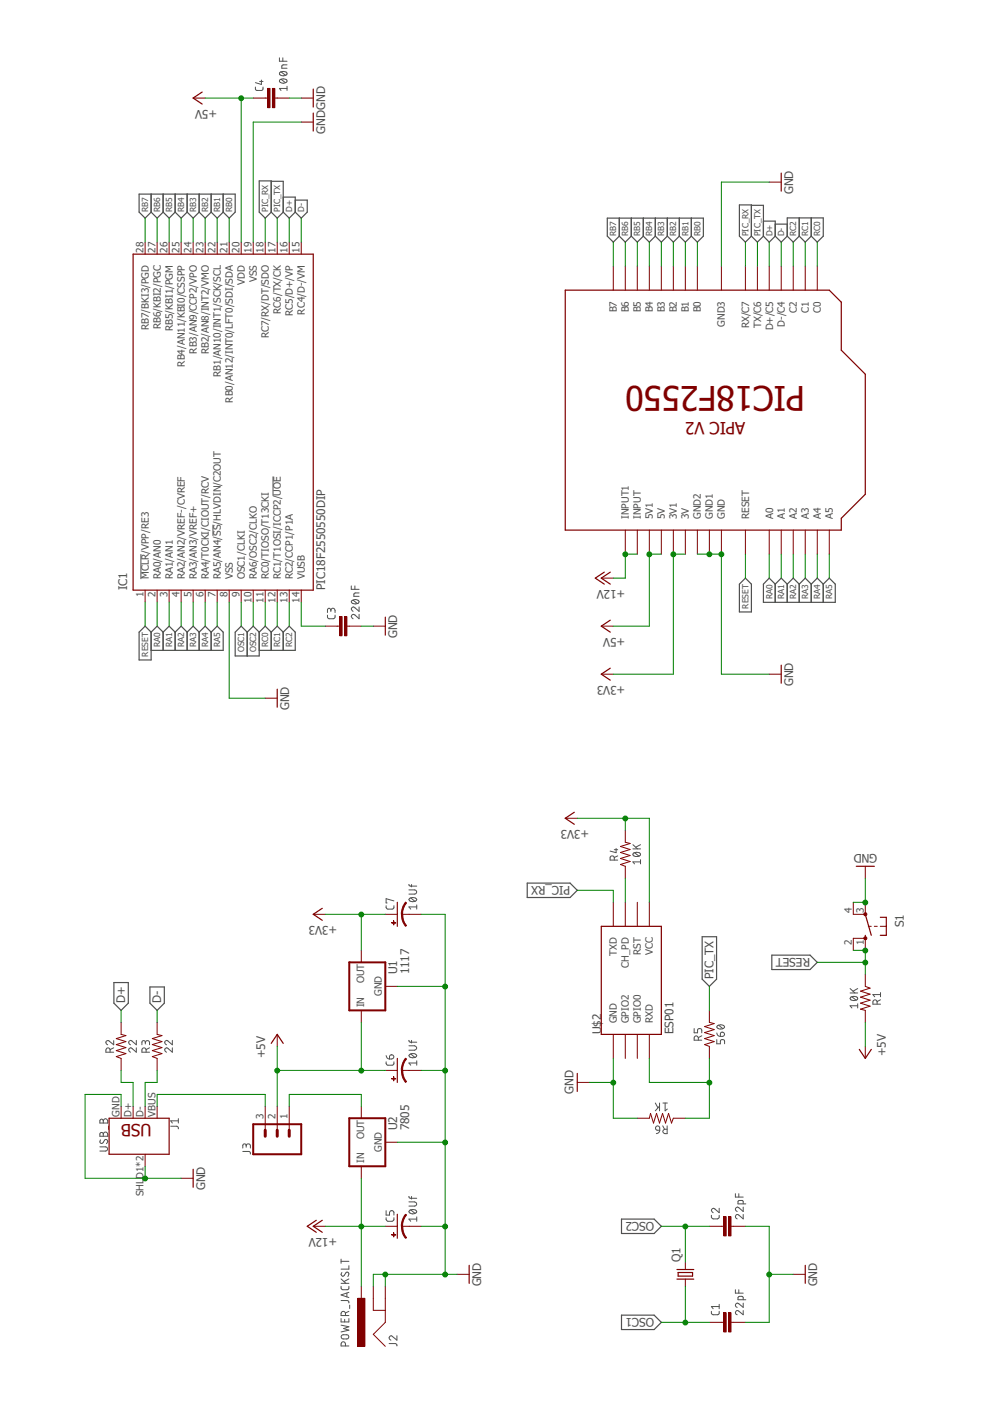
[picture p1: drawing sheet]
<svg xmlns="http://www.w3.org/2000/svg" width="210mm" height="297mm" viewBox="0 0 210 297" stroke-linecap="round" stroke-linejoin="round" font-family="sans-serif">
<defs><g id="words">
<text font-size="7.2" fill="#800000" x="170.2" y="81.7" transform="rotate(-180 170.2 81.7)">PIC18F2550</text>
<g font-size="3.6" fill="#800000">
<text x="157.6" y="89.3" transform="rotate(-180 157.6 89.3)">APIC V2</text>
<text x="32" y="237.8" transform="rotate(-180 32 237.8)">USB</text>
</g>
<g font-size="2.5" fill="#505050">
<text x="45.9" y="23.3" transform="rotate(-180 45.9 23.3)">+5V</text>
<text x="68.8" y="28.4" transform="rotate(-90 68.8 28.4)">GNDGND</text>
<text x="167.8" y="41.1" transform="rotate(-90 167.8 41.1)">GND</text>
<text x="26.9" y="124.8" transform="rotate(-90 26.9 124.8)">IC1</text>
<text x="68.8" y="124.8" transform="rotate(-90 68.8 124.8)">PIC18F2550550DIP</text>
<text x="132.2" y="124.8" transform="rotate(-180 132.2 124.8)">+12V</text>
<text x="84" y="135" transform="rotate(-90 84 135)">GND</text>
<text x="132.2" y="135" transform="rotate(-180 132.2 135)">+5V</text>
<text x="132.2" y="145.2" transform="rotate(-180 132.2 145.2)">+3V3</text>
<text x="167.8" y="145.2" transform="rotate(-90 167.8 145.2)">GND</text>
<text x="61.2" y="150.2" transform="rotate(-90 61.2 150.2)">GND</text>
<text x="124.6" y="175.6" transform="rotate(-180 124.6 175.6)">+3V3</text>
<text x="185.5" y="180.7" transform="rotate(-180 185.5 180.7)">GND</text>
<text x="120.6" y="187.5" transform="rotate(-180 120.6 187.5)">PIC_RX</text>
<text x="71.3" y="196" transform="rotate(-180 71.3 196)">+3V3</text>
<text x="191.1" y="196.2" transform="rotate(-90 191.1 196.2)">S1</text>
<text x="171.3" y="202.7" transform="rotate(-180 171.3 202.7)">RESET</text>
<text x="84" y="206.1" transform="rotate(-90 84 206.1)">U1</text>
<text x="86.6" y="206.1" transform="rotate(-90 86.6 206.1)">1117</text>
<text x="150.9" y="207.1" transform="rotate(-90 150.9 207.1)">PIC_TX</text>
<text x="26.5" y="212.2" transform="rotate(-90 26.5 212.2)">D+</text>
<text x="34.1" y="212.2" transform="rotate(-90 34.1 212.2)">D-</text>
<text x="127.2" y="218.8" transform="rotate(-90 127.2 218.8)">U$2</text>
<text x="142.4" y="218.8" transform="rotate(-90 142.4 218.8)">ESP01</text>
<text x="56.1" y="223.9" transform="rotate(-90 56.1 223.9)">+5V</text>
<text x="187.3" y="223.5" transform="rotate(-90 187.3 223.5)">+5V</text>
<text x="121.3" y="231.4" transform="rotate(-90 121.3 231.4)">GND</text>
<text x="84" y="239.1" transform="rotate(-90 84 239.1)">U2</text>
<text x="86.6" y="239.1" transform="rotate(-90 86.6 239.1)">7805</text>
<text x="43.4" y="251.8" transform="rotate(-90 43.4 251.8)">GND</text>
<text x="71.3" y="262" transform="rotate(-180 71.3 262)">+12V</text>
<text x="138.3" y="258.5" transform="rotate(-180 138.3 258.5)">OSC2</text>
<text x="143.9" y="267" transform="rotate(-90 143.9 267)">Q1</text>
<text x="101.8" y="272.1" transform="rotate(-90 101.8 272.1)">GND</text>
<text x="172.8" y="272.1" transform="rotate(-90 172.8 272.1)">GND</text>
<text x="138.3" y="278.9" transform="rotate(-180 138.3 278.9)">OSC1</text>
</g>
<g font-size="2.1" fill="#505050">
<text x="30.4" y="53.4" transform="rotate(-90 30.4 53.4)">28</text>
<text x="32.9" y="53.4" transform="rotate(-90 32.9 53.4)">27</text>
<text x="35.4" y="53.4" transform="rotate(-90 35.4 53.4)">26</text>
<text x="38" y="53.4" transform="rotate(-90 38 53.4)">25</text>
<text x="40.5" y="53.4" transform="rotate(-90 40.5 53.4)">24</text>
<text x="43.1" y="53.4" transform="rotate(-90 43.1 53.4)">23</text>
<text x="45.6" y="53.4" transform="rotate(-90 45.6 53.4)">22</text>
<text x="48.1" y="53.4" transform="rotate(-90 48.1 53.4)">21</text>
<text x="50.7" y="53.4" transform="rotate(-90 50.7 53.4)">20</text>
<text x="53.2" y="53.4" transform="rotate(-90 53.2 53.4)">19</text>
<text x="55.8" y="53.4" transform="rotate(-90 55.8 53.4)">18</text>
<text x="58.3" y="53.4" transform="rotate(-90 58.3 53.4)">17</text>
<text x="60.8" y="53.4" transform="rotate(-90 60.8 53.4)">16</text>
<text x="63.3" y="53.4" transform="rotate(-90 63.3 53.4)">15</text>
<text x="54.3" y="59.7" transform="rotate(-90 54.3 59.7)">VSS</text>
<text x="51.8" y="60.2" transform="rotate(-90 51.8 60.2)">VDD</text>
<text x="31.5" y="69.8" transform="rotate(-90 31.5 69.8)">RB7/BKI3/PGD</text>
<text x="34" y="69.6" transform="rotate(-90 34 69.6)">RB6/KBI2/PGC</text>
<text x="36.5" y="70" transform="rotate(-90 36.5 70)">RB5/KBI1/PGM</text>
<text x="56.9" y="71.5" transform="rotate(-90 56.9 71.5)">RC7/RX/DT/SDO</text>
<text x="59.4" y="66.4" transform="rotate(-90 59.4 66.4)">RC6/TX/CK</text>
<text x="61.9" y="66.8" transform="rotate(-90 61.9 66.8)">RC5/D+/VP</text>
<text x="64.5" y="66.5" transform="rotate(-90 64.5 66.5)">RC4/D-/VM</text>
<text x="130.5" y="66.1" transform="rotate(-90 130.5 66.1)">B7</text>
<text x="133" y="66.1" transform="rotate(-90 133 66.1)">B6</text>
<text x="135.6" y="66.1" transform="rotate(-90 135.6 66.1)">B5</text>
<text x="138.1" y="66.1" transform="rotate(-90 138.1 66.1)">B4</text>
<text x="140.6" y="66.1" transform="rotate(-90 140.6 66.1)">B3</text>
<text x="143.2" y="66.1" transform="rotate(-90 143.2 66.1)">B2</text>
<text x="145.7" y="66.1" transform="rotate(-90 145.7 66.1)">B1</text>
<text x="148.3" y="66.1" transform="rotate(-90 148.3 66.1)">B0</text>
<text x="153.3" y="69.1" transform="rotate(-90 153.3 69.1)">GND3</text>
<text x="158.4" y="69.5" transform="rotate(-90 158.4 69.5)">RX/C7</text>
<text x="161" y="69.4" transform="rotate(-90 161 69.4)">TX/C6</text>
<text x="163.5" y="69.9" transform="rotate(-90 163.5 69.9)">D+/C5</text>
<text x="166" y="69.1" transform="rotate(-90 166 69.1)">D-/C4</text>
<text x="168.5" y="66.1" transform="rotate(-90 168.5 66.1)">C2</text>
<text x="171.1" y="66.1" transform="rotate(-90 171.1 66.1)">C1</text>
<text x="173.6" y="66.1" transform="rotate(-90 173.6 66.1)">C0</text>
<text x="39.1" y="77.6" transform="rotate(-90 39.1 77.6)">RB4/AN11/KBI0/CSSPP</text>
<text x="41.6" y="74.8" transform="rotate(-90 41.6 74.8)">RB3/AN9/CCP2/VPO</text>
<text x="44.2" y="75" transform="rotate(-90 44.2 75)">RB2/AN8/INT2/VMO</text>
<text x="46.7" y="79.7" transform="rotate(-90 46.7 79.7)">RB1/AN10/INT1/SCK/SCL</text>
<text x="49.2" y="85.2" transform="rotate(-90 49.2 85.2)">RB0/AN12/INT0/LFT0/SDI/SDA</text>
<text x="133" y="109.8" transform="rotate(-90 133 109.8)">INPUT1</text>
<text x="135.6" y="109.8" transform="rotate(-90 135.6 109.8)">INPUT</text>
<text x="138.1" y="109.8" transform="rotate(-90 138.1 109.8)">5V1</text>
<text x="140.6" y="109.8" transform="rotate(-90 140.6 109.8)">5V</text>
<text x="143.2" y="109.8" transform="rotate(-90 143.2 109.8)">3V1</text>
<text x="145.7" y="109.8" transform="rotate(-90 145.7 109.8)">3V</text>
<text x="148.3" y="109.8" transform="rotate(-90 148.3 109.8)">GND2</text>
<text x="150.8" y="109.8" transform="rotate(-90 150.8 109.8)">GND1</text>
<text x="153.3" y="109.8" transform="rotate(-90 153.3 109.8)">GND</text>
<text x="158.4" y="109.8" transform="rotate(-90 158.4 109.8)">RESET</text>
<text x="163.5" y="109.8" transform="rotate(-90 163.5 109.8)">A0</text>
<text x="166" y="109.8" transform="rotate(-90 166 109.8)">A1</text>
<text x="168.5" y="109.8" transform="rotate(-90 168.5 109.8)">A2</text>
<text x="171.1" y="109.8" transform="rotate(-90 171.1 109.8)">A3</text>
<text x="173.6" y="109.8" transform="rotate(-90 173.6 109.8)">A4</text>
<text x="176.2" y="109.8" transform="rotate(-90 176.2 109.8)">A5</text>
<text x="31.5" y="122.5" transform="rotate(-90 31.5 122.5)">MCLR/VPP/RE3</text>
<text x="34" y="122.5" transform="rotate(-90 34 122.5)">RA0/AN0</text>
<text x="36.5" y="122.5" transform="rotate(-90 36.5 122.5)">RA1/AN1</text>
<text x="39.1" y="122.5" transform="rotate(-90 39.1 122.5)">RA2/AN2/VREF-/CVREF</text>
<text x="41.6" y="122.5" transform="rotate(-90 41.6 122.5)">RA3/AN3/VREF+</text>
<text x="44.2" y="122.5" transform="rotate(-90 44.2 122.5)">RA4/T0CKI/CIOUT/RCV</text>
<text x="46.7" y="122.5" transform="rotate(-90 46.7 122.5)">RA5/AN4/SS/HLVDIN/C2OUT</text>
<text x="49.2" y="122.5" transform="rotate(-90 49.2 122.5)">VSS</text>
<text x="51.8" y="122.5" transform="rotate(-90 51.8 122.5)">OSC1/CLKI</text>
<text x="54.3" y="122.5" transform="rotate(-90 54.3 122.5)">RA6/OSC2/CLKO</text>
<text x="56.9" y="122.5" transform="rotate(-90 56.9 122.5)">RC0/TIOSO/T13CKI</text>
<text x="59.4" y="122.5" transform="rotate(-90 59.4 122.5)">RC1/T1OSI/ICCP2/UOE</text>
<text x="61.9" y="122.5" transform="rotate(-90 61.9 122.5)">RC2/CCP1/P1A</text>
<text x="64.5" y="122.5" transform="rotate(-90 64.5 122.5)">VUSB</text>
<text x="30.4" y="126.4" transform="rotate(-90 30.4 126.4)">1</text>
<text x="32.9" y="126.4" transform="rotate(-90 32.9 126.4)">2</text>
<text x="35.4" y="126.4" transform="rotate(-90 35.4 126.4)">3</text>
<text x="38" y="126.4" transform="rotate(-90 38 126.4)">4</text>
<text x="40.5" y="126.4" transform="rotate(-90 40.5 126.4)">5</text>
<text x="43.1" y="126.4" transform="rotate(-90 43.1 126.4)">6</text>
<text x="45.6" y="126.4" transform="rotate(-90 45.6 126.4)">7</text>
<text x="48.1" y="126.4" transform="rotate(-90 48.1 126.4)">8</text>
<text x="50.7" y="126.4" transform="rotate(-90 50.7 126.4)">9</text>
<text x="53.2" y="127.5" transform="rotate(-90 53.2 127.5)">10</text>
<text x="55.8" y="127.5" transform="rotate(-90 55.8 127.5)">11</text>
<text x="58.3" y="127.5" transform="rotate(-90 58.3 127.5)">12</text>
<text x="60.8" y="127.5" transform="rotate(-90 60.8 127.5)">13</text>
<text x="63.3" y="127.5" transform="rotate(-90 63.3 127.5)">14</text>
<text x="180.1" y="193" transform="rotate(-90 180.1 193)">4</text>
<text x="182.7" y="193" transform="rotate(-90 182.7 193)">3</text>
<text x="130.5" y="202.2" transform="rotate(-90 130.5 202.2)">TXD</text>
<text x="135.6" y="202" transform="rotate(-90 135.6 202)">RST</text>
<text x="138.1" y="202.1" transform="rotate(-90 138.1 202.1)">VCC</text>
<text x="180.1" y="200" transform="rotate(-90 180.1 200)">2</text>
<text x="182.7" y="200" transform="rotate(-90 182.7 200)">1</text>
<text x="77" y="208" transform="rotate(-90 77 208)">OUT</text>
<text x="133" y="204.8" transform="rotate(-90 133 204.8)">CH_PD</text>
<text x="77" y="213.1" transform="rotate(-90 77 213.1)">IN</text>
<text x="80.7" y="210.7" transform="rotate(-90 80.7 210.7)">GND</text>
<text x="130.5" y="216.4" transform="rotate(-90 130.5 216.4)">GND</text>
<text x="133" y="216.4" transform="rotate(-90 133 216.4)">GPIO2</text>
<text x="135.6" y="216.4" transform="rotate(-90 135.6 216.4)">GPIO0</text>
<text x="138.1" y="216.4" transform="rotate(-90 138.1 216.4)">RXD</text>
<text x="25.3" y="236.2" transform="rotate(-90 25.3 236.2)">GND</text>
<text x="27.8" y="236.2" transform="rotate(-90 27.8 236.2)">D+</text>
<text x="30.4" y="236.2" transform="rotate(-90 30.4 236.2)">D-</text>
<text x="32.9" y="236.2" transform="rotate(-90 32.9 236.2)">VBUS</text>
<text x="55.8" y="236.8" transform="rotate(-90 55.8 236.8)">3</text>
<text x="58.3" y="236.8" transform="rotate(-90 58.3 236.8)">2</text>
<text x="60.8" y="236.8" transform="rotate(-90 60.8 236.8)">1</text>
<text x="77" y="241" transform="rotate(-90 77 241)">OUT</text>
<text x="80.7" y="243.7" transform="rotate(-90 80.7 243.7)">GND</text>
<text x="77" y="246.1" transform="rotate(-90 77 246.1)">IN</text>
<text x="30.4" y="253.1" transform="rotate(-90 30.4 253.1)">SHLD1*2</text>
</g>
<g font-size="1.8" fill="#505050">
<text x="31.3" y="44.9" transform="rotate(-90 31.3 44.9)">RB7</text>
<text x="33.9" y="44.9" transform="rotate(-90 33.9 44.9)">RB6</text>
<text x="36.4" y="44.9" transform="rotate(-90 36.4 44.9)">RB5</text>
<text x="38.9" y="44.9" transform="rotate(-90 38.9 44.9)">RB4</text>
<text x="41.5" y="44.9" transform="rotate(-90 41.5 44.9)">RB3</text>
<text x="44" y="44.9" transform="rotate(-90 44 44.9)">RB2</text>
<text x="46.6" y="44.9" transform="rotate(-90 46.6 44.9)">RB1</text>
<text x="49.1" y="44.9" transform="rotate(-90 49.1 44.9)">RB0</text>
<text x="56.7" y="44.9" transform="rotate(-90 56.7 44.9)">PIC_RX</text>
<text x="59.3" y="44.9" transform="rotate(-90 59.3 44.9)">PIC_TX</text>
<text x="61.8" y="44.9" transform="rotate(-90 61.8 44.9)">D+</text>
<text x="64.3" y="44.9" transform="rotate(-90 64.3 44.9)">D-</text>
<text x="130.3" y="50" transform="rotate(-90 130.3 50)">RB7</text>
<text x="132.9" y="50" transform="rotate(-90 132.9 50)">RB6</text>
<text x="135.4" y="50" transform="rotate(-90 135.4 50)">RB5</text>
<text x="138" y="50" transform="rotate(-90 138 50)">RB4</text>
<text x="140.5" y="50" transform="rotate(-90 140.5 50)">RB3</text>
<text x="143" y="50" transform="rotate(-90 143 50)">RB2</text>
<text x="145.6" y="50" transform="rotate(-90 145.6 50)">RB1</text>
<text x="148.1" y="50" transform="rotate(-90 148.1 50)">RB0</text>
<text x="158.3" y="50" transform="rotate(-90 158.3 50)">PIC_RX</text>
<text x="160.8" y="50" transform="rotate(-90 160.8 50)">PIC_TX</text>
<text x="163.4" y="50" transform="rotate(-90 163.4 50)">D+</text>
<text x="165.9" y="50" transform="rotate(-90 165.9 50)">D-</text>
<text x="168.4" y="50" transform="rotate(-90 168.4 50)">RC2</text>
<text x="170.9" y="50" transform="rotate(-90 170.9 50)">RC1</text>
<text x="173.5" y="50" transform="rotate(-90 173.5 50)">RC0</text>
<text x="158.3" y="128.7" transform="rotate(-90 158.3 128.7)">RESET</text>
<text x="163.4" y="126.7" transform="rotate(-90 163.4 126.7)">RA0</text>
<text x="165.9" y="126.7" transform="rotate(-90 165.9 126.7)">RA1</text>
<text x="168.4" y="126.7" transform="rotate(-90 168.4 126.7)">RA2</text>
<text x="170.9" y="126.7" transform="rotate(-90 170.9 126.7)">RA3</text>
<text x="173.5" y="126.7" transform="rotate(-90 173.5 126.7)">RA4</text>
<text x="176" y="126.7" transform="rotate(-90 176 126.7)">RA5</text>
<text x="33.9" y="136.9" transform="rotate(-90 33.9 136.9)">RA0</text>
<text x="36.4" y="136.9" transform="rotate(-90 36.4 136.9)">RA1</text>
<text x="38.9" y="136.9" transform="rotate(-90 38.9 136.9)">RA2</text>
<text x="41.5" y="136.9" transform="rotate(-90 41.5 136.9)">RA3</text>
<text x="44" y="136.9" transform="rotate(-90 44 136.9)">RA4</text>
<text x="46.6" y="136.9" transform="rotate(-90 46.6 136.9)">RA5</text>
<text x="56.7" y="136.9" transform="rotate(-90 56.7 136.9)">RC0</text>
<text x="59.3" y="136.9" transform="rotate(-90 59.3 136.9)">RC1</text>
<text x="61.8" y="136.9" transform="rotate(-90 61.8 136.9)">RC2</text>
<text x="31.3" y="138.9" transform="rotate(-90 31.3 138.9)">RESET</text>
<text x="51.6" y="138" transform="rotate(-90 51.6 138)">OSC1</text>
<text x="54.2" y="138" transform="rotate(-90 54.2 138)">OSC2</text>
</g>
</g></defs>
<path d="M17.9 11.6l174.1 273.9M192 11.6l-174.1 273.9" fill="none" stroke="#fff" stroke-width=".21"/>
<g fill="none" stroke="#505050" stroke-width=".21">
<path d="M54 18.4l.1 .6 .3 .1h1.1l.1-.7M54.9 17.2h.7M55.3 16.9v1l-1.3-.4M59.1 12.2v.8h1.6M59.1 16.9l.8-.2a.58 .58 0 0 1 .8 .6l-.2 .1a.96 .96 0 0 1-1.4-.3zM59.1 15.4l.8-.3a.58 .58 0 0 1 .8 .7l-.2 .1a.96 .96 0 0 1-1.4-.3zM59.4 16.8l1 .7M59.4 15.2l1 .7M59.8 12.2v.8M60.7 13.7h-.8l-.3 .3v.4h1.1M60.7 18.7h-1.6l.3 .4M60.7 18.2v.9"/>
<path d="M29.8 117.2v5.3M45 111v2.4M57.7 100.8v4.1M69.3 130.1v.6l.3 .2 1.1-.1 .2-.7M70 129.1a.44 .44 0 0 1 .7-.4l.2 .4v.5M70 129.4a.58 .58 0 0 0-.4-.7l-.3 .2v.7M74.3 124v.7h1.6M74.4 127.1l.1-.1a.96 .96 0 0 1 1.4 .3 .96 .96 0 0 1-1.6 0zM74.7 127l.9 .7M75.1 124v.7M75.9 130v.9l-.8-.8a.46 .46 0 0 0-.8 .1 .46 .46 0 0 0 .4 .7M75.9 128.4v.9l-.8-.7a.45 .45 0 0 0-.8 .1 .45 .45 0 0 0 .4 .6"/>
<path d="M75.9 125.4h-.8l-.3 .3v.5h1.1M129.9 179.7h.7M130.3 179.5v.9l-1.3-.4M133.9 179.6h1.6M133.9 178.7l.9 .9M135.5 178.7l-1 .5M81.7 191.6v.6l.3 .1h1.1l.2-.1v-.6M83.3 190.6l-1.6-.5v.9h.2M86.5 188.3h1.2a.45 .45 0 0 1 .4 .3 .45 .45 0 0 1-.2 .5h-1.4M86.5 187.1l.3 .4h1.3M86.6 190.1l.7-.2a.78 .78 0 0 1 .8 .4 .96 .96 0 0 1-1.6 0zM86.9 189.9l.9 .8"/>
<path d="M87 187.1v.5M88.1 191.4v.9M88.1 191.9h-1.6l.4 .4M129.9 181.9v-.6a.46 .46 0 0 0-.5-.2 .46 .46 0 0 0-.4 .4v.4h1.6M130.6 181.1l-.7 .3M133.9 180.6l.8-.3a.58 .58 0 0 1 .7 .6l-.7 .3a.58 .58 0 0 1-.8-.6zM134.2 180.4l.9 .7M135.5 182.3h-1.6l.3 .5M135.5 181.9v.9M146.8 217.6v.9h.7l.1-.7 .3-.2a.4 .4 0 0 1 .5 .3v.6M148.4 219.1l-.7 .4M151.6 219.9v.9h.8v-.7l.3-.2a.4 .4 0 0 1 .5 .4v.5"/>
<path d="M151.6 218.5a.72 .72 0 0 0 .8 .7M151.7 217l.7-.2a.56 .56 0 0 1 .8 .6l-.8 .3a.58 .58 0 0 1-.7-.7zM152 216.9l.9 .7M152.5 218.4a.46 .46 0 0 1 .7 .3 .46 .46 0 0 1-.4 .5h-.4zM179.8 210.1h1.6M179.8 209.1l1 1M180 210.9l.6-.1a.58 .58 0 0 1 .8 .6l-.8 .3a.67 .67 0 0 1-.8-.5zM180.2 210.9l.9 .7M181.4 212.8h-1.6l.4 .4M181.4 212.3v.9M181.4 209.1l-1 .6M185.5 212.4v-.4a.45 .45 0 0 0-.3-.5 .45 .45 0 0 0-.5 .3l-.1 .6h1.6"/>
<path d="M186.2 211.5l-.7 .4M186.2 210.4h-1.6l.4 .5M186.2 210v.9M21.3 239.6h.4l.1 .3a.47 .47 0 0 1 .5-.4 .47 .47 0 0 1 .5 .4v.5h-1.7zM21.3 236.8h.4l.1 .3a.47 .47 0 0 1 .5-.5 .47 .47 0 0 1 .5 .5v.5h-1.7zM21.8 237.1v.5M21.8 239.9v.5M22.9 238.2v.7M23.3 222.6v-.5a.44 .44 0 0 0-.7-.4l-.2 .4v.5h1.6M24 220.1v.9l-.9-.7a.45 .45 0 0 0-.7 .1 .45 .45 0 0 0 .4 .6M24 221.7l-.7 .3M28.8 221.7v.9l-.9-.8a.45 .45 0 0 0-.7 .2 .45 .45 0 0 0 .4 .6"/>
<path d="M28.8 220.1v.9l-.9-.7a.45 .45 0 0 0-.7 .1 .45 .45 0 0 0 .4 .6M30.7 220.6l.1-.3a.43 .43 0 0 1 .5-.2 .43 .43 0 0 1 .3 .5v.4M30.7 220.9v-.6a.37 .37 0 0 0-.4-.2 .37 .37 0 0 0-.3 .4v.5M30.9 222.6v-.5a.45 .45 0 0 0-.3-.4 .45 .45 0 0 0-.5 .2l-.1 .7h1.6M31.6 221.7l-.7 .3M36.1 238.3h1.4l.2 .5M36.4 221.7v.9l-.8-.8a.45 .45 0 0 0-.8 .2 .45 .45 0 0 0 .4 .6M36.4 220.1v.9l-.8-.7a.45 .45 0 0 0-.8 .1 .45 .45 0 0 0 .4 .6M37.7 236.6v1M37.7 237.1h-1.6l.3 .5M81.7 224.6v.6l.3 .1h1.1l.2-.1v-.6M81.7 223.3a.72 .72 0 0 0 .7 .7"/>
<path d="M82.5 223.3a.45 .45 0 0 1 .7 .1 .45 .45 0 0 1-.4 .6h-.4zM86.5 221.2h1.2a.47 .47 0 0 1 .4 .5 .47 .47 0 0 1-.4 .5h-1.2M86.5 220.1l.1 .3 .2 .1h1.3M86.6 223.1l.7-.2a.78 .78 0 0 1 .8 .4 .96 .96 0 0 1-1.6 0zM86.9 223l.9 .7M87 220.1v.5M88.1 224.4v.9M88.1 224.9h-1.6l.4 .4M138.6 233.3l.5 1.1M138.7 238.4l.2-.1a.44 .44 0 0 1 .6 .3v.5h-.5l-.3-.2zM139.5 233.3v1.7M139.5 234l-.9 1"/>
<path d="M139.5 239.1a.72 .72 0 0 1-.7 .7M140.2 238.2l.3 .7M140.2 233.3h.9M140.7 233.3v1.7l.4-.4M141.1 238.2v1.6h-.5a.47 .47 0 0 1-.4-.4 .47 .47 0 0 1 .4-.5h.5M147.7 220v-.4a.45 .45 0 0 0-.4-.5 .45 .45 0 0 0-.5 .5v.4h1.6M21.1 242.6h1.2a.45 .45 0 0 1 .4 .4 .45 .45 0 0 1-.2 .5h-1.4M21.3 241.1l-.1 .6a.38 .38 0 0 0 .6 0l.3-.5a.34 .34 0 0 1 .6 0l.1 .2-.3 .5M51.4 243.6h1.2a.4 .4 0 0 1 .4 .5M52.1 242.4v-.2a.46 .46 0 0 1 .5-.2 .46 .46 0 0 1 .4 .4v.5M52.1 242.7l-.1-.6a.37 .37 0 0 0-.4-.1 .37 .37 0 0 0-.2 .3v.6M81.7 257.6v.5l.3 .3 1.1-.1 .2-.2v-.5"/>
<path d="M81.7 256.1v.9h.7v-.5a.47 .47 0 0 1 .4-.4 .47 .47 0 0 1 .5 .4v.5M86.5 254.3h1.2a.45 .45 0 0 1 .4 .3 .45 .45 0 0 1-.2 .5h-1.4M86.5 253.1l.1 .3 .2 .1h1.3M86.6 256.1l.7-.2a.74 .74 0 0 1 .8 .4 .96 .96 0 0 1-1.6 0zM86.9 255.9l.9 .8M87 253.1v.6M88.1 257.9h-1.6l.4 .5M88.1 257.4v1M150.5 257.1v.4l.3 .4 1.1-.1 .2-.7M152.1 255.6v.9l-.9-.7a.45 .45 0 0 0-.7 .1 .45 .45 0 0 0 .3 .6M155.5 252.5v.7h1.7M156.3 252.5v.7"/>
<path d="M157.2 256.9v1l-.9-.9a.45 .45 0 0 0-.7 .2 .45 .45 0 0 0 .3 .7M157.2 255.4v.9l-.9-.8a.45 .45 0 0 0-.7 .2 .45 .45 0 0 0 .3 .6M157.2 254.7l-.1-.7h-.9l-.1 .7h1.6M72.1 275.1h1.3a.38 .38 0 0 1 .4 .5M72.1 272.1l.1 .6 .3 .1h1.1l.2-.7M72.1 266.4v.9M72.1 278.9v.8h1.7v-.8M72.1 271.5h1.7M72.1 270.6l1.1 .9M72.1 266.8h1.7M72.3 269.2l-.2 .4a.37 .37 0 0 0 .3 .3 .37 .37 0 0 0 .4-.1l.4-.6h.4a.6 .6 0 0 1 0 .8M72.9 279.1v.6"/>
<path d="M73.1 278.3v-.5a.47 .47 0 0 0-.5-.4 .47 .47 0 0 0-.5 .4v.5h1.7M73.4 273.6v.8M73.8 267.8v.7h-1.7M73.8 277.4l-.7 .3M73.8 273.4l-1.7 .5 1.7 .6M73.8 270.6l-1 .5M74 276.1v.7M150.5 277.4v.6l.3 .1h1.1l.2-.7M152.1 275.9v1M152.1 276.4h-1.6l.3 .5M155.5 272.8v.8h1.7M156.3 272.8v.8"/>
<path d="M157.2 277.2v.9l-.9-.7a.43 .43 0 0 0-.7 .1 .43 .43 0 0 0 .3 .6M157.2 275.7v.9l-.9-.8a.43 .43 0 0 0-.7 .2 .43 .43 0 0 0 .3 .6M157.2 275l-.1-.7h-.9l-.1 .7h1.6M72.1 280.3l1.7 .4-1.1 .4 1.1 .3-1.7 .4M72.2 282.6a1.3 1.3 0 0 1 1.4-.2 .46 .46 0 0 1 .2 .5 .46 .46 0 0 1-.5 .4h-.7a.44 .44 0 0 1-.4-.7zM73.1 284.7v-.4a.47 .47 0 0 0-.5-.5 .47 .47 0 0 0-.5 .5v.4h1.7M82.3 284.2h1.3a.38 .38 0 0 1 .3 .5M83.9 282.6v.9l-.9-.8a.44 .44 0 0 0-.7 .2 .44 .44 0 0 0 .4 .6"/>
</g>
<g fill="none" stroke="#505050" stroke-width=".25">
<path d="M54.8 38.3h2.6v6.6l-1.3 1.2-1.3-1.2zM57.4 38.4h2.5v6.5M32 44.9l-1.3 1.2-1.3-1.2v-3.8h20.3v3.8l-1.2 1.2-1.3-1.2M32 41.1v3.8M32 44.9l1.2 1.2 1.3-1.2M34.5 41.1v3.8M34.5 44.9l1.3 1.2 1.2-1.2M37 41.1v3.8M37 44.9l1.3 1.2 1.3-1.2M39.6 41.1v3.8M39.6 44.9l1.3 1.2 1.2-1.2M42.1 41.1v3.8"/>
<path d="M42.1 44.9l1.3 1.2 1.3-1.2M44.7 41.1v3.8M44.7 44.9l1.2 1.2 1.3-1.2M47.2 41.1v3.8M57.4 44.9l1.2 1.2 1.3-1.2M59.9 41.7h2.5v3.2M59.9 44.9l1.3 1.2 1.2-1.2M62.4 42.3h2.6v2.6l-1.3 1.2-1.3-1.2M131 50l-1.3 1.2-1.3-1.2v-3.9h20.4v3.9l-1.3 1.2-1.3-1.2M131 46.1v3.9M131 50l1.2 1.2 1.3-1.2M133.5 46.1v3.9"/>
<path d="M133.5 50l1.3 1.2 1.3-1.2M136.1 46.1v3.9M136.1 50l1.2 1.2 1.3-1.2M138.6 46.1v3.9M138.6 50l1.3 1.2 1.2-1.2M141.1 46.1v3.9M141.1 50l1.3 1.2 1.3-1.2M143.7 46.1v3.9M143.7 50l1.2 1.2 1.3-1.2M146.2 46.1v3.9M156.4 43.3h2.5v6.7l-1.3 1.2-1.2-1.2zM158.9 43.4h2.6v6.6"/>
<path d="M158.9 50l1.3 1.2 1.3-1.2M161.5 46.8h2.5v3.2M161.5 50l1.2 1.2 1.3-1.2M164 50l1.2 1.2 1.3-1.2M164 47.4h2.5M166.5 50v-3.9h7.6v3.9l-1.3 1.2-1.2-1.2M166.5 50l1.3 1.2 1.2-1.2M169 50l1.3 1.2 1.3-1.2M169 46.1v3.9M171.6 46.1v3.9M29.4 133.7l1.3-1.2 1.3 1.2v5.9h-2.6zM32 133.7l1.2-1.2 1.3 1.2"/>
<path d="M34.5 133.7l1.3-1.2 1.2 1.2M34.5 133.7v3.9M37 133.7l1.3-1.2 1.3 1.2M37 133.7v3.9M39.6 133.7l1.3-1.2 1.2 1.2M39.6 133.7v3.9M42.1 133.7l1.3-1.2 1.3 1.2M42.1 133.7v3.9M44.7 133.7l1.2-1.2 1.3 1.2v3.9h-15.2M44.7 133.7v3.9M52.3 133.7l-1.3-1.2-1.3 1.2v5.1h5.1v-5.1M52.3 133.7v5.1"/>
<path d="M52.3 133.7l1.3-1.2 1.2 1.2M54.8 133.7l1.3-1.2 1.3 1.2M57.4 133.7v3.9M57.4 133.7l1.2-1.2 1.3 1.2M59.9 133.7l1.3-1.2 1.2 1.2v3.9h-7.6M59.9 133.7v3.9M156.4 123.6l1.2-1.3 1.3 1.3v5.9h-2.5zM164 123.6l-1.3-1.3-1.2 1.3v3.8h15.2v-3.8l-1.3-1.3-1.3 1.3M164 123.6l1.2-1.3 1.3 1.3M164 123.6v3.8M166.5 123.6v3.8M166.5 123.6l1.3-1.3 1.2 1.3"/>
<path d="M169 123.6v3.8M169 123.6l1.3-1.3 1.3 1.3M171.6 123.6v3.8M171.6 123.6l1.2-1.3 1.3 1.3M174.1 123.6v3.8M111.5 186.8h9.1l1.5 1.5-1.5 1.6h-9.1zM148.5 198.2h3.1v8.9l-1.6 1.6-1.5-1.6zM24.1 207.9h3v4.3l-1.5 1.5-1.5-1.5zM31.7 208.8h3.1v3.4l-1.6 1.5-1.5-1.5zM163.2 202.1h8.1l1.5 1.5-1.5 1.5h-8.1zM131.4 257.9h6.9l1.6 1.5-1.6 1.5h-6.9zM131.4 278.2h6.9l1.6 1.5-1.6 1.6h-6.9z"/>
</g>
<path d="M28.2 53.8h38.1v71h-38.1zM119.5 61.4h55.9l2.5 2.5v10.2l5.1 5.1v25.4l-5.1 5v2.5h-58.4zM127.8 121l-1.9 1.3 1.9 1.3M129.1 131.2l-1.9 1.3 1.9 1.2M129.1 121l-1.9 1.3 1.9 1.3M129.1 141.4l-1.9 1.2 1.9 1.3M165.2 140.7v3.8M127.2 196h12.7v22.8h-12.7zM23.1 236.6h12.7v7.6h-12.7zM143.2 268.6h3.5M143.2 270.6h3.5M143.4 269.2h3.1v.8h-3.1z" fill="none" stroke="#800000" stroke-width=".25"/>
<g fill="none" stroke="#800000" stroke-width=".21">
<path d="M30.7 51.2v2.6M33.2 51.2v2.6M35.8 51.2v2.6M38.3 51.2v2.6M40.9 51.2v2.6M43.4 51.2v2.6M45.9 51.2v2.6M48.5 51.2v2.6M51 51.2v2.6M53.6 51.2v2.6M56.1 51.2v2.6M58.6 51.2v2.6"/>
<path d="M61.2 51.2v2.6M63.7 51.2v2.6M129.7 56.3v5.1M132.2 56.3v5.1M134.8 56.3v5.1M137.3 56.3v5.1M139.9 56.3v5.1M142.4 56.3v5.1M144.9 56.3v5.1M147.5 56.3v5.1M152.6 56.3v5.1M157.6 56.3v5.1"/>
<path d="M160.2 56.3v5.1M162.7 56.3v5.1M165.2 56.3v5.1M167.8 56.3v5.1M170.3 56.3v5.1M172.8 56.3v5.1M132.2 112.1v5.1M134.8 112.1v5.1M137.3 112.1v5.1M139.9 112.1v5.1M142.4 112.1v5.1M144.9 112.1v5.1"/>
<path d="M147.5 112.1v5.1M150 112.1v5.1M152.6 112.1v5.1M157.6 112.1v5.1M162.7 112.1v5.1M165.2 112.1v5.1M167.8 112.1v5.1M170.3 112.1v5.1M172.8 112.1v5.1M175.4 112.1v5.1M30.7 124.8v2.6M33.2 124.8v2.6"/>
<path d="M35.8 124.8v2.6M38.3 124.8v2.6M40.9 124.8v2.6M43.4 124.8v2.6M45.9 124.8v2.6M48.5 124.8v2.6M51 124.8v2.6M53.6 124.8v2.6M56.1 124.8v2.6M58.6 124.8v2.6M61.2 124.8v2.6M63.7 124.8v2.6"/>
<path d="M127.2 132.5h2.5M127.2 122.3h2.5M127.2 142.6h2.5M162.7 142.6h2.5M129.7 190.9v5.1M132.2 190.9v5.1M134.8 190.9v5.1M137.3 190.9v5.1M129.7 218.8v5.1M132.2 218.8v5.1M134.8 218.8v5.1M137.3 218.8v5.1"/>
<path d="M25.6 234.1v2.5M28.2 234.1v2.5M30.7 234.1v2.5M33.2 234.1v2.5M30.7 244.2v2.5M144.9 267v1.6M144.9 270.6v1.5M152.6 279.7h.5M154.6 279.7h.5"/>
</g>
<path d="M154.1 277.7h.5v4.1h-.5z" fill-rule="evenodd" fill="#800000"/>
<path d="M154.1 277.7h.5v4.1h-.5z" fill="none" stroke="#800000" stroke-width=".21"/>
<path d="M153.1 277.7h.5v4.1h-.5z" fill-rule="evenodd" fill="#800000"/>
<path d="M152.6 259.4h.5M154.6 259.4h.5M150 279.7h2.6M153.1 277.7h.5v4.1h-.5zM155.1 279.7h2.5" fill="none" stroke="#800000" stroke-width=".21"/>
<path d="M154.1 257.4h.5v4.1h-.5z" fill-rule="evenodd" fill="#800000"/>
<path d="M154.1 257.4h.5v4.1h-.5z" fill="none" stroke="#800000" stroke-width=".21"/>
<path d="M153.1 257.4h.5v4.1h-.5z" fill-rule="evenodd" fill="#800000"/>
<g fill="none" stroke="#800000" stroke-width=".21">
<path d="M63.7 25.8h2.6M56.1 147.7h2.5M119.5 173.1h2.6M180.5 198.5h2.5M180.5 193.4h2.5M183.6 196h.7M184.9 196h.6M186.2 196h1.3M122.1 229h2.5M150 259.4h2.6M153.1 257.4h.5v4.1h-.5zM155.1 259.4h2.5"/>
<path d="M167.8 269.6h2.5"/>
</g>
<path d="M66.3 23.9v3.8M58.6 145.8v3.8M121.5 171.8l-2 1.3 2 1.3M183 197.9v.6M183 193.4l1.3 4.5M186.2 194.1h1.3v3.8h-1.3M122.1 227.1v3.8M170.3 267.7v3.8" fill="none" stroke="#800000" stroke-width=".25"/>
<path d="M182.8 193.2h.5v.4l-.3 .2-.2-.2-.1-.2z" fill-rule="evenodd" fill="#800000"/>
<path d="M182.8 193.2h.5v.4l-.3 .2-.2-.2-.1-.2z" fill="none" stroke="#800000" stroke-width=".21"/>
<path d="M182.8 198.2h.5v.5l-.3 .1-.2-.1-.1-.2z" fill-rule="evenodd" fill="#800000"/>
<path d="M180.5 190.9v2.5M180.5 198.5v2.5M182.8 198.2h.5v.5l-.3 .1-.2-.1-.1-.2zM183 183.3v2.5M183 190.9v2.5M183 198.5v2.5M183 206.1v2.6l1 .3-2 .7 2 .6-2 .6 2 .7-2 .6 2 .7-2 .6 1 .2v2.6M183 221.4v2.5M79 274.7v2.5h2.5M81.5 274.7v5l-2.5 2.6 2.5 2.5" fill="none" stroke="#800000" stroke-width=".21"/>
<path d="M181.1 183.3h3.8M181.7 222l1.3 1.9 1.3-1.9" fill="none" stroke="#800000" stroke-width=".25"/>
<path d="M75.6 274.7h1.6v10.1h-1.6z" fill-rule="evenodd" fill="#800000"/>
<path d="M71.3 132.5h.5M73.4 132.5h.5M25.6 216.3v2.5l1 .3-2 .6 2 .6-2 .7 2 .6-2 .6 2 .7-2 .6 1 .4v2.5M33.2 216.3v2.5l1 .3-2 .6 2 .6-2 .7 2 .6-2 .6 2 .7-2 .6 1 .4v2.5M38.3 249.3h2.6M75.6 274.7h1.6v10.1h-1.6zM76.4 272.1v2.6M79 272.1v2.6M81.5 272.1v2.6" fill="none" stroke="#800000" stroke-width=".21"/>
<path d="M40.9 247.4v3.8" fill="none" stroke="#800000" stroke-width=".25"/>
<path d="M72.9 130.4h.5v4.1h-.5z" fill-rule="evenodd" fill="#800000"/>
<path d="M72.9 130.4h.5v4.1h-.5z" fill="none" stroke="#800000" stroke-width=".21"/>
<path d="M71.8 130.4h.5v4.1h-.5z" fill-rule="evenodd" fill="#800000"/>
<path d="M56.1 20.7h.5M58.1 20.7h.5M68.8 132.5h2.5M71.8 130.4h.5v4.1h-.5zM73.9 132.5h2.5" fill="none" stroke="#800000" stroke-width=".21"/>
<path d="M57.6 18.7h.5v4.1h-.5z" fill-rule="evenodd" fill="#800000"/>
<path d="M57.6 18.7h.5v4.1h-.5z" fill="none" stroke="#800000" stroke-width=".21"/>
<path d="M56.6 18.7h.5v4.1h-.5z" fill-rule="evenodd" fill="#800000"/>
<g fill="none" stroke="#800000" stroke-width=".21">
<path d="M56.6 18.7h.5v4.1h-.5zM40.9 20.7h2.5M53.6 20.7h2.5M58.6 20.7h2.6M63.7 20.7h2.6M79 132.5h2.5M76.4 201v2.6M76.4 213.7v2.6M81.5 208.7h2.5M76.4 234.1v2.5M76.4 246.7v2.6M81.5 241.6h2.5"/>
<path d="M85 259.4h1.5M96.7 269.6h2.5"/>
</g>
<path d="M42.8 19.5l-1.9 1.2 1.9 1.3M66.3 18.8v3.8M81.5 130.6v3.8M84 256.9v5.1M99.2 267.7v3.8" fill="none" stroke="#800000" stroke-width=".25"/>
<path d="M73.9 203.6h7.6v10.1h-7.6zM73.9 236.6h7.6v10.1h-7.6z" fill="none" stroke="#800000" stroke-width=".42"/>
<path d="M85.8 256.9l.2 .1a3.8 3.8 0 0 0-.9 2.4h-.2a4 4 0 0 1 .9-2.5z" fill-rule="evenodd" fill="#800000"/>
<path d="M85.8 256.9l.2 .1a3.8 3.8 0 0 0-.9 2.4h-.2a4 4 0 0 1 .9-2.5z" fill="none" stroke="#800000" stroke-width=".21"/>
<path d="M84.9 259.4h.3a3.5 3.5 0 0 0 .8 2.4l-.2 .2a3.4 3.4 0 0 1-.9-2.6z" fill-rule="evenodd" fill="#800000"/>
<path d="M84.9 259.4h.3a3.5 3.5 0 0 0 .8 2.4l-.2 .2a3.4 3.4 0 0 1-.9-2.6z" fill="none" stroke="#800000" stroke-width=".21"/>
<path d="M83.2 260.8l.1 .9z" fill-rule="evenodd" fill="#800000"/>
<path d="M83.2 260.8l.1 .9z" fill="none" stroke="#800000" stroke-width=".21"/>
<path d="M82.8 261.2l.9 .1z" fill-rule="evenodd" fill="#800000"/>
<path d="M85 226.4h1.5M81.5 259.4h2.5M86.5 259.4h2.6M82.8 261.2l.9 .1z" fill="none" stroke="#800000" stroke-width=".21"/>
<path d="M84 223.9v5.1" fill="none" stroke="#800000" stroke-width=".25"/>
<path d="M85.8 223.9l.2 .1a3.6 3.6 0 0 0-.9 2.4h-.2a4 4 0 0 1 .9-2.5z" fill-rule="evenodd" fill="#800000"/>
<path d="M85.8 223.9l.2 .1a3.6 3.6 0 0 0-.9 2.4h-.2a4 4 0 0 1 .9-2.5z" fill="none" stroke="#800000" stroke-width=".21"/>
<path d="M84.9 226.4h.3a3.5 3.5 0 0 0 .8 2.4l-.2 .2a3.6 3.6 0 0 1-.9-2.6z" fill-rule="evenodd" fill="#800000"/>
<path d="M84.9 226.4h.3a3.5 3.5 0 0 0 .8 2.4l-.2 .2a3.6 3.6 0 0 1-.9-2.6z" fill="none" stroke="#800000" stroke-width=".21"/>
<path d="M83.2 227.8l.1 .8z" fill-rule="evenodd" fill="#800000"/>
<path d="M83.2 227.8l.1 .8z" fill="none" stroke="#800000" stroke-width=".21"/>
<path d="M82.8 228.2l.9 .1z" fill-rule="evenodd" fill="#800000"/>
<path d="M85 193.4h1.5M81.5 226.4h2.5M82.8 228.2l.9 .1zM86.5 226.4h2.6" fill="none" stroke="#800000" stroke-width=".21"/>
<path d="M84 190.9v5.1" fill="none" stroke="#800000" stroke-width=".25"/>
<path d="M85.8 190.8l.2 .2a3.8 3.8 0 0 0-.9 2.4h-.2a4.2 4.2 0 0 1 .9-2.6z" fill-rule="evenodd" fill="#800000"/>
<path d="M85.8 190.8l.2 .2a3.8 3.8 0 0 0-.9 2.4h-.2a4.2 4.2 0 0 1 .9-2.6z" fill="none" stroke="#800000" stroke-width=".21"/>
<path d="M84.9 193.4h.3a3.3 3.3 0 0 0 .8 2.4l-.2 .2a3.6 3.6 0 0 1-.9-2.6z" fill-rule="evenodd" fill="#800000"/>
<path d="M84.9 193.4h.3a3.3 3.3 0 0 0 .8 2.4l-.2 .2a3.6 3.6 0 0 1-.9-2.6z" fill="none" stroke="#800000" stroke-width=".21"/>
<path d="M83.2 194.8l.1 .9z" fill-rule="evenodd" fill="#800000"/>
<path d="M83.2 194.8l.1 .9z" fill="none" stroke="#800000" stroke-width=".21"/>
<path d="M82.8 195.2l.9 .1z" fill-rule="evenodd" fill="#800000"/>
<g fill="none" stroke="#800000" stroke-width=".21">
<path d="M162.7 38.5h2.5M132.2 175.6v2.6l1.1 .2-2.1 .7 2.1 .6-2.1 .6 2.1 .7-2.1 .6 2.1 .6-2.1 .7 1 .4v2.5M66.3 193.4h2.5M81.5 193.4h2.5M82.8 195.2l.9 .1zM86.5 193.4h2.6M58.6 218.8v2.6M150 213.7v2.6l1 .2-2 .7 2 .6-2 .6 2 .7-2 .6 2 .6-2 .7 1 .4v2.5M56.1 234.1v5M58.6 234.1v5M61.2 234.1v5M134.8 236.6h2.5l.3-1.1 .6 2.1 .7-2.1 .6 2.1 .6-2.1 .7 2.1 .6-2.1 .6 2.1 .4-1h2.5"/>
<path d="M66.3 259.4h2.5"/>
</g>
<path d="M165.2 36.6v3.8M68.2 192.2l-1.9 1.2 1.9 1.3M57.4 220.7l1.2-1.9 1.3 1.9M66.9 258.1l-1.9 1.3 1.9 1.3M68.2 258.1l-1.9 1.3 1.9 1.3" fill="none" stroke="#800000" stroke-width=".25"/>
<path d="M53.6 237.8h10.1v6.4h-10.1z" fill="none" stroke="#800000" stroke-width=".42"/>
<path d="M56.1 239.1v1.3M58.6 239.1v1.3M61.2 239.1v1.3" fill="none" stroke="#800000" stroke-width=".64"/>
<path d="M134.8 117.2h-2.6v5.1h-2.5" fill="none" stroke="#008000" stroke-width=".21"/>
<circle cx="132.2" cy="117.3" r=".51" fill="#008000"/>
<g fill="none" stroke="#008000" stroke-width=".21">
<path d="M76.4 249.3v22.8M76.4 259.4h5.1"/>
<circle cx="132.2" cy="117.3" r=".51"/>
</g>
<circle cx="76.4" cy="259.5" r=".51" fill="#008000"/>
<g fill="none" stroke="#008000" stroke-width=".21">
<path d="M139.9 117.2h-2.6v15.3h-7.6M68.8 259.4h7.6"/>
<circle cx="76.4" cy="259.5" r=".51"/>
</g>
<circle cx="137.3" cy="117.3" r=".51" fill="#008000"/>
<g fill="none" stroke="#008000" stroke-width=".21">
<path d="M43.4 20.7h10.2M51 20.7v30.5M183 216.3v5.1"/>
<circle cx="137.3" cy="117.3" r=".51"/>
</g>
<circle cx="51" cy="20.8" r=".51" fill="#008000"/>
<g fill="none" stroke="#008000" stroke-width=".21">
<path d="M58.6 221.4v12.7M76.4 226.4h5.1"/>
<circle cx="51" cy="20.8" r=".51"/>
</g>
<circle cx="58.6" cy="226.5" r=".51" fill="#008000"/>
<g fill="none" stroke="#008000" stroke-width=".21">
<path d="M76.4 216.3v10.1h-17.8"/>
<circle cx="58.6" cy="226.5" r=".51"/>
</g>
<circle cx="76.4" cy="226.5" r=".51" fill="#008000"/>
<g fill="none" stroke="#008000" stroke-width=".21">
<path d="M144.9 117.2h-2.5v25.4h-12.7"/>
<circle cx="76.4" cy="226.5" r=".51"/>
</g>
<circle cx="142.4" cy="117.3" r=".51" fill="#008000"/>
<g fill="none" stroke="#008000" stroke-width=".21">
<path d="M68.8 193.4h12.7M76.4 193.4v7.6"/>
<circle cx="142.4" cy="117.3" r=".51"/>
</g>
<circle cx="76.4" cy="193.5" r=".51" fill="#008000"/>
<g fill="none" stroke="#008000" stroke-width=".21">
<path d="M122.1 173.1h15.2v17.8M132.2 173.1v2.5"/>
<circle cx="76.4" cy="193.5" r=".51"/>
</g>
<circle cx="132.2" cy="173.1" r=".51" fill="#008000"/>
<g fill="none" stroke="#008000" stroke-width=".21">
<path d="M147.5 117.2h2.5M152.6 117.2v25.4h10.1"/>
<circle cx="132.2" cy="173.1" r=".51"/>
</g>
<circle cx="150" cy="117.3" r=".51" fill="#008000"/>
<g fill="none" stroke="#008000" stroke-width=".21">
<path d="M150 117.2h2.6"/>
<circle cx="150" cy="117.3" r=".51"/>
</g>
<circle cx="152.6" cy="117.3" r=".51" fill="#008000"/>
<g fill="none" stroke="#008000" stroke-width=".21">
<path d="M157.6 259.4h5.1v20.3h-5.1M162.7 269.6h5.1"/>
<circle cx="152.6" cy="117.3" r=".51"/>
</g>
<circle cx="162.7" cy="269.6" r=".51" fill="#008000"/>
<g fill="none" stroke="#008000" stroke-width=".21">
<path d="M124.6 229h5.1M129.7 223.9v12.7"/>
<circle cx="162.7" cy="269.6" r=".51"/>
</g>
<circle cx="129.7" cy="229" r=".51" fill="#008000"/>
<g fill="none" stroke="#008000" stroke-width=".21">
<path d="M63.7 25.8h-10.1v25.4M48.5 127.4v20.3h7.6M183 185.8v5.1h-2.5M129.7 236.6h5.1"/>
<circle cx="129.7" cy="229" r=".51"/>
</g>
<circle cx="183" cy="190.9" r=".51" fill="#008000"/>
<g fill="none" stroke="#008000" stroke-width=".21">
<path d="M25.6 234.1v-2.6h-7.6v17.8h20.3M30.7 246.7v2.6"/>
<circle cx="183" cy="190.9" r=".51"/>
</g>
<circle cx="30.7" cy="249.3" r=".51" fill="#008000"/>
<g fill="none" stroke="#008000" stroke-width=".21">
<path d="M61.2 20.7h2.5M76.4 132.5h2.6M79 272.1v-2.5h2.5v2.5M94.1 269.6h2.6"/>
<circle cx="30.7" cy="249.3" r=".51"/>
</g>
<circle cx="81.5" cy="269.6" r=".51" fill="#008000"/>
<g fill="none" stroke="#008000" stroke-width=".21">
<path d="M84 241.6h10.1v17.8M81.5 269.6h12.6"/>
<circle cx="81.5" cy="269.6" r=".51"/>
</g>
<circle cx="94.1" cy="269.6" r=".51" fill="#008000"/>
<g fill="none" stroke="#008000" stroke-width=".21">
<path d="M84 208.7h10.1v17.7M94.1 259.4v10.2"/>
<circle cx="94.1" cy="269.6" r=".51"/>
</g>
<circle cx="94.1" cy="241.7" r=".51" fill="#008000"/>
<g fill="none" stroke="#008000" stroke-width=".21">
<path d="M89.1 226.4h5v15.2"/>
<circle cx="94.1" cy="241.7" r=".51"/>
</g>
<circle cx="94.1" cy="226.5" r=".51" fill="#008000"/>
<g fill="none" stroke="#008000" stroke-width=".21">
<path d="M89.1 259.4h5"/>
<circle cx="94.1" cy="226.5" r=".51"/>
</g>
<circle cx="94.1" cy="259.5" r=".51" fill="#008000"/>
<g fill="none" stroke="#008000" stroke-width=".21">
<path d="M94.1 193.4v15.3"/>
<circle cx="94.1" cy="259.5" r=".51"/>
</g>
<circle cx="94.1" cy="208.7" r=".51" fill="#008000"/>
<g fill="none" stroke="#008000" stroke-width=".21">
<path d="M162.7 38.5h-10.1v17.8M89.1 193.4h5M139.9 279.7h10.1M144.9 272.1v7.6"/>
<circle cx="94.1" cy="208.7" r=".51"/>
</g>
<circle cx="144.9" cy="279.8" r=".51" fill="#008000"/>
<g fill="none" stroke="#008000" stroke-width=".21">
<path d="M51 127.4v5.1M139.9 259.4h10.1M144.9 259.4v7.6"/>
<circle cx="144.9" cy="279.8" r=".51"/>
</g>
<circle cx="144.9" cy="259.5" r=".51" fill="#008000"/>
<g fill="none" stroke="#008000" stroke-width=".21">
<path d="M30.7 46.1v5.1M33.2 46.1v5.1M35.8 46.1v5.1M38.3 46.1v5.1M40.9 46.1v5.1M43.4 46.1v5.1M45.9 46.1v5.1M48.5 46.1v5.1M61.2 46.1v5.1M63.7 46.1v5.1M129.7 51.2v5.1M132.2 51.2v5.1"/>
<path d="M134.8 51.2v5.1M137.3 51.2v5.1M139.9 51.2v5.1M142.4 51.2v5.1M144.9 51.2v5.1M147.5 51.2v5.1M162.7 51.2v5.1M165.2 51.2v5.1M167.8 51.2v5.1M170.3 51.2v5.1M172.8 51.2v5.1M157.6 117.2v5.1"/>
<path d="M162.7 117.2v5.1M165.2 117.2v5.1M167.8 117.2v5.1M170.3 117.2v5.1M172.8 117.2v5.1M175.4 117.2v5.1M30.7 127.4v5.1M33.2 127.4v5.1M35.8 127.4v5.1M38.3 127.4v5.1M40.9 127.4v5.1M43.4 127.4v5.1"/>
<path d="M45.9 127.4v5.1M53.6 127.4v5.1M56.1 127.4v5.1M58.6 127.4v5.1M61.2 127.4v5.1M25.6 213.7v2.6M33.2 213.7v2.6M180.5 201h2.5v5.1"/>
<circle cx="144.9" cy="259.5" r=".51"/>
</g>
<circle cx="183" cy="201.1" r=".51" fill="#008000"/>
<g fill="none" stroke="#008000" stroke-width=".21">
<path d="M172.8 203.6h10.2"/>
<circle cx="183" cy="201.1" r=".51"/>
</g>
<circle cx="183" cy="203.6" r=".51" fill="#008000"/>
<g fill="none" stroke="#008000" stroke-width=".21">
<path d="M63.7 127.4v5.1h5.1M25.6 226.4v2.6h2.6v5.1M33.2 226.4v2.6h-2.5v5.1M33.2 234.1v-2.6h22.9v2.6M61.2 234.1v-2.6h15.2v2.6M137.3 223.9v5.1h12.7M150 223.9v12.7h-5.1"/>
<circle cx="183" cy="203.6" r=".51"/>
</g>
<circle cx="150" cy="229" r=".51" fill="#008000"/>
<g fill="none" stroke="#008000" stroke-width=".21">
<path d="M56.1 46.1v5.1M58.6 46.1v5.1M157.6 51.2v5.1M160.2 51.2v5.1M122.1 188.3h7.6v2.6M132.2 185.8v5.1M150 208.7v5"/>
<circle cx="150" cy="229" r=".51"/>
</g>
<use href="#words"/>
</svg>
